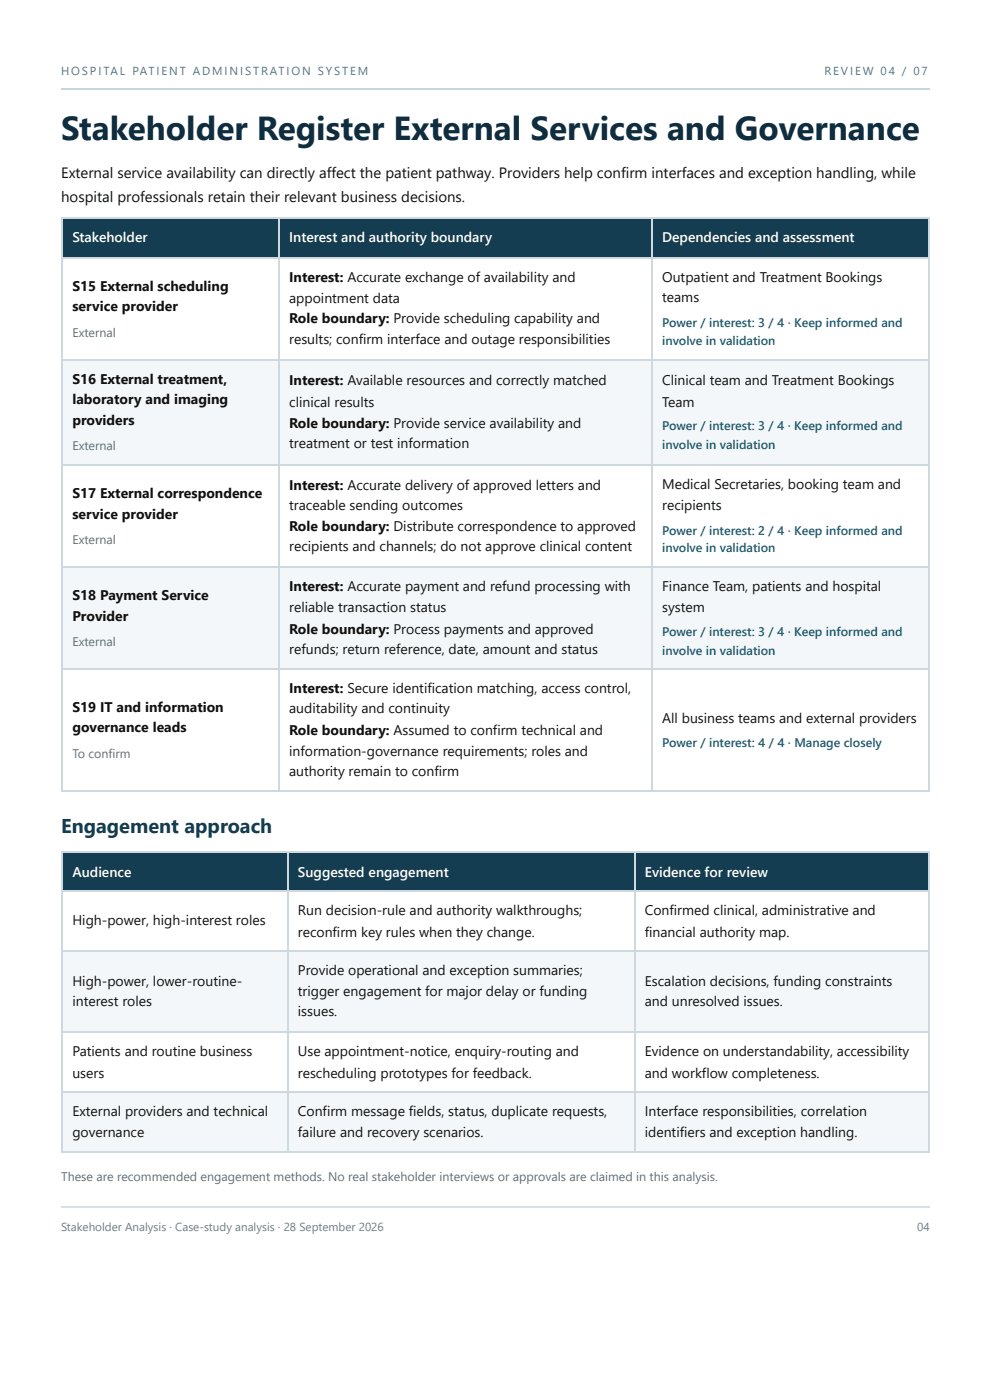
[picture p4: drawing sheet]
<svg xmlns="http://www.w3.org/2000/svg" width="210mm" height="297mm" viewBox="0 0 210 297" stroke-linecap="round" stroke-linejoin="round" font-family="sans-serif">
<defs><g id="words">
<text font-size="7.1" fill="#102d40" x="13" y="29.6">Stakeholder Register External Services and Governance</text>
<text font-size="4.2" fill="#153d52" x="13" y="176.7">Engagement approach</text>
<g font-size="3.2" fill="#111">
<text x="13" y="37.8">External service availability can directly affect the patient pathway. Providers help confirm interfaces and exception handling, while</text>
<text x="13" y="42.9">hospital professionals retain their relevant business decisions.</text>
</g>
<g font-size="3" fill="#fff">
<text x="15.3" y="51.3">Stakeholder</text>
<text x="61.3" y="51.3">Interest and authority boundary</text>
<text x="140.4" y="51.3">Dependencies and assessment</text>
<text x="15.3" y="186">Audience</text>
<text x="63.2" y="186">Suggested engagement</text>
<text x="136.7" y="186">Evidence for review</text>
</g>
<g font-size="3" fill="#111">
<text x="61.3" y="59.8">Interest: Accurate exchange of availability and</text>
<text x="140.4" y="59.8">Outpatient and Treatment Bookings</text>
<text x="15.3" y="61.6">S15 External scheduling</text>
<text x="15.3" y="65.9">service provider</text>
<text x="61.3" y="64.3">appointment data</text>
<text x="140.4" y="64">teams</text>
<text x="61.3" y="68.5">Role boundary: Provide scheduling capability and</text>
<text x="61.3" y="73">results; confirm interface and outage responsibilities</text>
<text x="15.3" y="81.5">S16 External treatment,</text>
<text x="61.3" y="81.8">Interest: Available resources and correctly matched</text>
<text x="140.4" y="81.8">Clinical team and Treatment Bookings</text>
<text x="15.3" y="85.7">laboratory and imaging</text>
<text x="61.3" y="86.3">clinical results</text>
<text x="140.4" y="86.3">Team</text>
<text x="15.3" y="90.2">providers</text>
<text x="61.3" y="90.8">Role boundary: Provide service availability and</text>
<text x="61.3" y="95">treatment or test information</text>
<text x="15.3" y="105.6">S17 External correspondence</text>
<text x="61.3" y="104">Interest: Accurate delivery of approved letters and</text>
<text x="140.4" y="103.7">Medical Secretaries, booking team and</text>
<text x="15.3" y="110.1">service provider</text>
<text x="61.3" y="108.2">traceable sending outcomes</text>
<text x="61.3" y="112.7">Role boundary: Distribute correspondence to approved</text>
<text x="140.4" y="108.2">recipients</text>
<text x="61.3" y="116.9">recipients and channels; do not approve clinical content</text>
<text x="61.3" y="125.4">Interest: Accurate payment and refund processing with</text>
<text x="140.4" y="125.4">Finance Team, patients and hospital</text>
<text x="15.3" y="127.3">S18 Payment Service</text>
<text x="15.3" y="131.8">Provider</text>
<text x="61.3" y="129.9">reliable transaction status</text>
<text x="140.4" y="129.9">system</text>
<text x="61.3" y="134.4">Role boundary: Process payments and approved</text>
<text x="61.3" y="138.6">refunds; return reference, date, amount and status</text>
<text x="61.3" y="147.1">Interest: Secure identification matching, access control,</text>
<text x="15.3" y="151.1">S19 IT and information</text>
<text x="15.3" y="155.3">governance leads</text>
<text x="61.3" y="151.3">auditability and continuity</text>
<text x="61.3" y="155.8">Role boundary: Assumed to confirm technical and</text>
<text x="140.4" y="153.5">All business teams and external providers</text>
<text x="61.3" y="160.3">information-governance requirements; roles and</text>
<text x="61.3" y="164.6">authority remain to confirm</text>
<text x="15.3" y="196.3">High-power, high-interest roles</text>
<text x="63.2" y="194.2">Run decision-rule and authority walkthroughs;</text>
<text x="136.7" y="194.2">Confirmed clinical, administrative and</text>
<text x="63.2" y="198.7">reconfirm key rules when they change.</text>
<text x="136.7" y="198.7">financial authority map.</text>
<text x="15.3" y="209.3">High-power, lower-routine-</text>
<text x="63.2" y="206.9">Provide operational and exception summaries;</text>
<text x="136.7" y="209.3">Escalation decisions, funding constraints</text>
<text x="15.3" y="213.5">interest roles</text>
<text x="63.2" y="211.4">trigger engagement for major delay or funding</text>
<text x="63.2" y="215.6">issues.</text>
<text x="136.7" y="213.5">and unresolved issues.</text>
<text x="15.3" y="224.1">Patients and routine business</text>
<text x="63.2" y="224.1">Use appointment-notice, enquiry-routing and</text>
<text x="136.7" y="224.1">Evidence on understandability, accessibility</text>
<text x="15.3" y="228.6">users</text>
<text x="63.2" y="228.6">rescheduling prototypes for feedback.</text>
<text x="136.7" y="228.6">and workflow completeness.</text>
<text x="15.3" y="236.8">External providers and technical</text>
<text x="63.2" y="236.8">Confirm message fields, status, duplicate requests,</text>
<text x="136.7" y="236.8">Interface responsibilities, correlation</text>
<text x="15.3" y="241.3">governance</text>
<text x="63.2" y="241.3">failure and recovery scenarios.</text>
<text x="136.7" y="241.3">identifiers and exception handling.</text>
</g>
<g font-size="2.6" fill="#5c6d79">
<text x="15.3" y="71.4">External</text>
<text x="15.3" y="95.5">External</text>
<text x="15.3" y="115.4">External</text>
<text x="15.3" y="137.1">External</text>
<text x="15.3" y="160.9">To confirm</text>
<text x="13" y="250.6">These are recommended engagement methods. No real stakeholder interviews or approvals are claimed in this analysis.</text>
</g>
<g font-size="2.6" fill="#156273">
<text x="140.4" y="69.3">Power / interest: 3 / 4 · Keep informed and</text>
<text x="140.4" y="73.3">involve in validation</text>
<text x="140.4" y="91.3">Power / interest: 3 / 4 · Keep informed and</text>
<text x="140.4" y="95.3">involve in validation</text>
<text x="140.4" y="113.5">Power / interest: 2 / 4 · Keep informed and</text>
<text x="140.4" y="117.2">involve in validation</text>
<text x="140.4" y="134.9">Power / interest: 3 / 4 · Keep informed and</text>
<text x="140.4" y="138.9">involve in validation</text>
<text x="140.4" y="158.5">Power / interest: 4 / 4 · Manage closely</text>
</g>
<g font-size="2.5" fill="#557284">
<text x="13" y="15.9">HOSPITAL PATIENT ADMINISTRATION SYSTEM</text>
<text x="174.8" y="15.9">REVIEW 04 / 07</text>
</g>
<g font-size="2.5" fill="#6a7b87">
<text x="13" y="261.1">Stakeholder Analysis · Case-study analysis · 28 September 2026</text>
<text x="194.5" y="261.1">04</text>
</g>
</g></defs>
<path d="M13 18.9h184" fill="none" stroke="#c6d6df" stroke-width=".26"/>
<g fill="#153d52">
<path d="M13.2 46.3h45.8v8.2h-45.8z"/>
<path d="M59 46.3h79.1v8.2h-79.1z"/>
<path d="M138.1 46.3h58.9v8.2h-58.9z"/>
</g>
<g fill="#f3f7fa">
<path d="M13.2 76.2h45.8v22.5h-45.8z"/>
<path d="M59 76.2h79.1v22.5h-79.1z"/>
<path d="M138.1 76.2h58.9v22.5h-58.9z"/>
<path d="M13.2 120.4h45.8v21.4h-45.8z"/>
<path d="M59 120.4h79.1v21.4h-79.1z"/>
<path d="M138.1 120.4h58.9v21.4h-58.9z"/>
</g>
<path d="M13 46.2h184M13 54.6h184M13.1 46v122M59.1 46v122M138.2 46v122M13 76.3h184M13 98.6h184M13 120.3h184M13 141.9h184M13 167.9h184" fill="none" stroke="#cdd8df" stroke-width=".26"/>
<path d="M196.9 46v122" fill="none" stroke="#cdd8df" stroke-width=".21"/>
<g fill="#153d52">
<path d="M13.2 180.7h47.7v8.5h-47.7z"/>
<path d="M60.9 180.7h73.5v8.5h-73.5z"/>
<path d="M134.4 180.7h62.6v8.5h-62.6z"/>
</g>
<g fill="#f3f7fa">
<path d="M13.2 201.9h47.7v17.2h-47.7z"/>
<path d="M60.9 201.9h73.5v17.2h-73.5z"/>
<path d="M134.4 201.9h62.6v17.2h-62.6z"/>
<path d="M13.2 231.8h47.7v12.7h-47.7z"/>
<path d="M60.9 231.8h73.5v12.7h-73.5z"/>
<path d="M134.4 231.8h62.6v12.7h-62.6z"/>
</g>
<path d="M13 180.8h184M13 189h184M13.1 180.7v63.8M61 180.7v63.8M134.5 180.7v63.8M13 201.7h184M13 218.9h184M13 231.6h184M13 244.3h184" fill="none" stroke="#cdd8df" stroke-width=".26"/>
<path d="M196.9 180.7v63.8" fill="none" stroke="#cdd8df" stroke-width=".21"/>
<path d="M13 256h184" fill="none" stroke="#d5e0e7" stroke-width=".26"/>
<use href="#words"/>
</svg>
